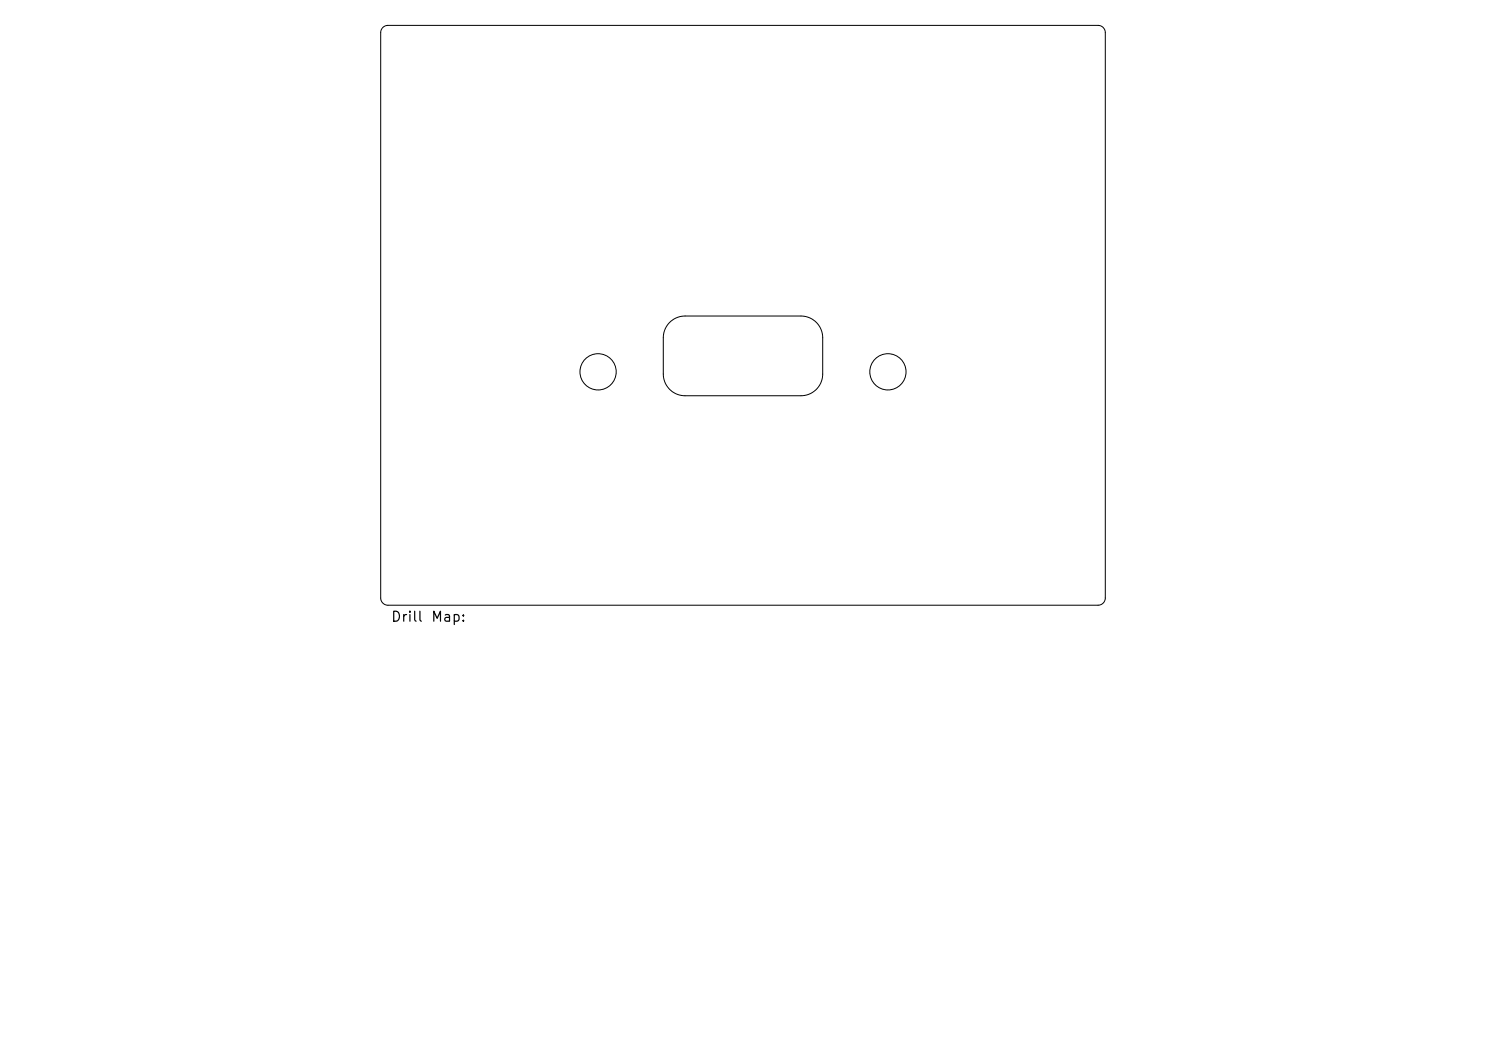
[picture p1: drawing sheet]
<svg xmlns="http://www.w3.org/2000/svg" width="297mm" height="210mm" viewBox="0 0 297 210" stroke-linecap="round" stroke-linejoin="round" font-family="sans-serif">
<defs><g id="words">
<g font-size="2">
<text x="78" y="124.7">Drill</text>
<text x="86" y="124.7">Map:</text>
</g>
</g></defs>
<g fill="none" stroke="#000" stroke-width=".2">
<path d="M76.5 5.5l.4-.3 .6-.1h142a1.45 1.45 0 0 1 1.4 1.4v113a1.45 1.45 0 0 1-1.4 1.4h-142a1.45 1.45 0 0 1-1.4-1.4v-113l.1-.6zM133.8 64.4a4.3 4.3 0 0 1 3.1-1.3h23.2a4.3 4.3 0 0 1 4.3 4.4v7.2a4.3 4.3 0 0 1-4.3 4.4h-23.2a4.3 4.3 0 0 1-4.3-4.4v-7.2a4.3 4.3 0 0 1 1.2-3.1z"/>
<circle cx="119.5" cy="74.3" r="3.6"/>
<circle cx="177.5" cy="74.3" r="3.6"/>
</g>
<use href="#words"/>
</svg>
